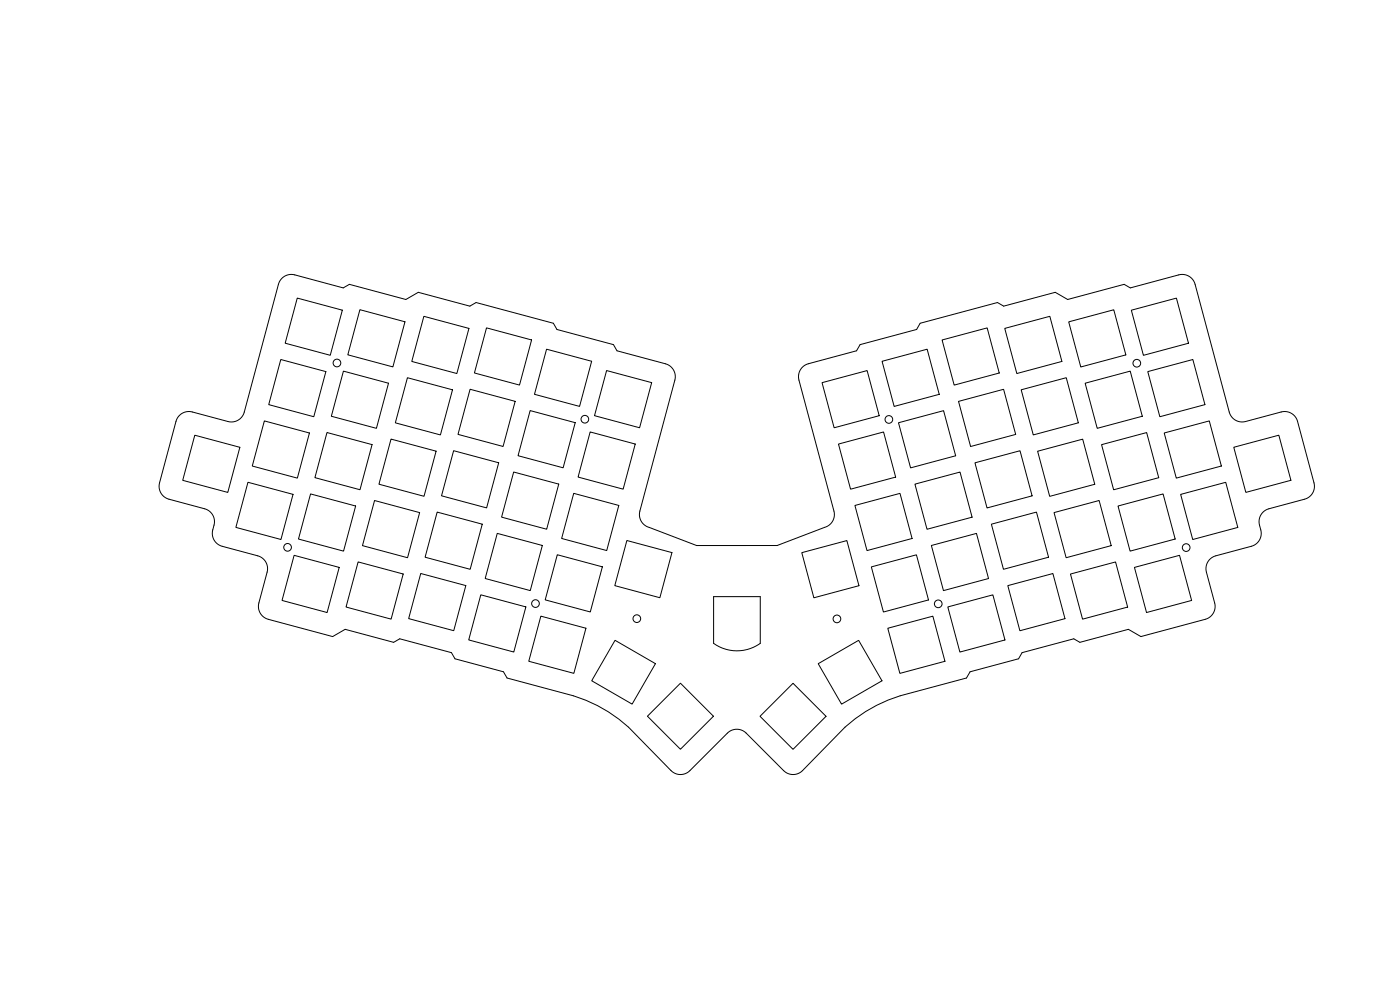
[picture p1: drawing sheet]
<svg xmlns="http://www.w3.org/2000/svg" width="420mm" height="297mm" viewBox="0 0 420 297" stroke-linecap="round" stroke-linejoin="round" font-family="sans-serif">
<g fill="none" stroke="#000" stroke-width=".3">
<path d="M84.6 83.4a4 4 0 0 1 3.8-1l14.6 3.9 1.8-1.1 17 4.6 3.7-2.2 15.4 4.2 1.9-1.1 23.2 6.2 1.1 1.8 16.9 4.6 1.1 1.8 14.5 3.9a4 4 0 0 1 2.8 4.9l-10.5 39.6a4 4 0 0 0 2.9 4.6l14.2 5.4h24.1l14.6-5.5a4 4 0 0 0 2.5-4.8l-10.5-39.3a4 4 0 0 1 2.8-4.9l14.5-3.9 1-1.8 17-4.6 1-1.8 23.2-6.2 1.9 1.1 15.5-4.2 3.7 2.2 16.9-4.6 1.9 1.1 14.5-3.9a4 4 0 0 1 4.9 2.8l10.4 38.6a4 4 0 0 0 4.8 2.5l10.7-2.8a4 4 0 0 1 4.9 2.8l4.9 18.4a4 4 0 0 1-2.8 4.9l-11.1 3a4 4 0 0 0-2.5 4.8l.4 1.4a4 4 0 0 1-2.8 4.9l-11 3a4 4 0 0 0-2.5 4.8l2.5 9.2a4 4 0 0 1-2.8 4.9l-19.3 5.2-3.8-2.2-14.5 3.9-1.9-1.1-15.5 4.2-1 1.8-14.6 3.9-1.1 1.9-19.9 5.3-3.5 1.3a43.5 43.5 0 0 0-13 8.1l-12.8 13.1a4 4 0 0 1-5.6 0l-11.5-11.5a4 4 0 0 0-5.4 .2l-11.2 11.3a4 4 0 0 1-5.7 0l-12.7-13.1-3-2.4a43.6 43.6 0 0 0-13.6-7l-19.9-5.3-1.1-1.9-14.5-3.9-1.1-1.8-15.5-4.2-1.8 1.1-14.6-3.9-3.7 2.2-19.3-5.2a4 4 0 0 1-2.8-4.9l2.5-9.6a4 4 0 0 0-2.9-4.5l-10.6-2.9a4 4 0 0 1-2.9-4.9l.5-1.8a4 4 0 0 0-2.9-4.5l-10.7-2.9a4 4 0 0 1-2.8-4.9l4.9-18.4a4 4 0 0 1 4.9-2.8l11 2.9a4 4 0 0 0 4.6-2.9l10.2-38.3zM89.2 89.3l13.5 3.7-3.6 13.5-13.5-3.6zM108 92.8l13.5 3.6-3.6 13.6-13.6-3.7zM127.2 94.8l13.5 3.6-3.6 13.5-13.6-3.6zM146 98.3l13.5 3.6-3.7 13.5-13.5-3.6zM301.4 98.4l13.5-3.6 3.7 13.5-13.6 3.6zM320.6 96.5l13.5-3.7 3.6 13.6-13.5 3.6zM339.4 93l13.5-3.7 3.6 13.6-13.5 3.6zM84.2 107.7l13.6 3.7-3.7 13.5-13.5-3.6zM103 111.2l13.5 3.7-3.6 13.5-13.5-3.7zM122.2 113.2l13.5 3.6-3.6 13.5-13.5-3.6zM141 116.7l13.5 3.6-3.6 13.5-13.5-3.6z"/>
<path d="M164 104.7l13.5 3.6-3.6 13.5-13.6-3.6zM182 111.1l13.5 3.6-3.6 13.5-13.6-3.6zM246.6 114.7l13.5-3.6 3.7 13.5-13.6 3.6zM264.6 108.3l13.5-3.6 3.7 13.5-13.6 3.6zM282.6 101.9l13.5-3.6 3.7 13.5-13.6 3.6zM306.3 116.8l13.6-3.6 3.6 13.5-13.5 3.6zM325.5 114.9l13.6-3.7 3.6 13.6-13.5 3.6zM344.3 111.4l13.5-3.7 3.7 13.6-13.6 3.6zM58.4 130.4l13.6 3.7-3.7 13.5-13.5-3.6zM79.3 126.1l13.5 3.7-3.6 13.5-13.5-3.6zM98.1 129.6l13.5 3.7-3.6 13.5-13.5-3.6zM117.3 131.6l13.5 3.6-3.6 13.5-13.5-3.6z"/>
<path d="M136.1 135.1l13.5 3.6-3.6 13.5-13.5-3.6zM159 123.1l13.6 3.6-3.7 13.5-13.5-3.6zM177 129.5l13.6 3.6-3.7 13.5-13.5-3.6zM251.5 133.1l13.6-3.6 3.6 13.5-13.5 3.6zM269.5 126.7l13.6-3.6 3.6 13.5-13.5 3.6zM287.5 120.3l13.6-3.6 3.6 13.5-13.5 3.6zM292.5 138.7l13.5-3.6 3.6 13.5-13.5 3.6zM311.3 135.2l13.5-3.6 3.6 13.5-13.5 3.7zM330.5 133.3l13.5-3.7 3.6 13.6-13.5 3.6zM349.3 129.8l13.5-3.7 3.6 13.6-13.5 3.6zM370.1 134l13.5-3.6 3.7 13.5-13.6 3.7zM74.4 144.5l13.5 3.7-3.6 13.5-13.5-3.6z"/>
<path d="M93.2 148l13.5 3.7-3.6 13.5-13.6-3.6zM112.4 150l13.5 3.6-3.6 13.6-13.6-3.7zM131.1 153.5l13.6 3.6-3.7 13.5-13.5-3.6zM149.2 159.9l13.5 3.6-3.6 13.5-13.5-3.6zM154.1 141.5l13.5 3.6-3.6 13.5-13.5-3.6zM172.1 147.9l13.5 3.6-3.6 13.5-13.5-3.6zM256.5 151.5l13.5-3.6 3.6 13.5-13.5 3.6zM274.5 145.1l13.5-3.6 3.6 13.5-13.5 3.6zM297.4 157.1l13.5-3.6 3.7 13.5-13.6 3.6zM316.2 153.6l13.5-3.6 3.7 13.5-13.6 3.6zM335.4 151.7l13.5-3.7 3.6 13.6-13.5 3.6zM354.2 148.2l13.5-3.7 3.6 13.6-13.5 3.6z"/>
<path d="M88.2 166.4l13.6 3.7-3.7 13.5-13.5-3.6zM107.4 168.4l13.6 3.6-3.7 13.6-13.5-3.7zM126.2 171.9l13.5 3.6-3.6 13.5-13.5-3.6zM144.2 178.3l13.6 3.6-3.7 13.5-13.5-3.6zM167.2 166.3l13.5 3.6-3.6 13.5-13.5-3.6zM188.1 162l13.5 3.6-3.6 13.5-13.6-3.6zM214.1 178.8h14v14a12 12 0 0 1-14 0zM240.5 165.6l13.6-3.6 3.6 13.5-13.5 3.7zM261.4 169.9l13.5-3.6 3.6 13.5-13.5 3.6zM279.4 163.5l13.5-3.6 3.7 13.5-13.6 3.6zM302.3 175.5l13.6-3.6 3.6 13.5-13.5 3.6zM321.1 172l13.6-3.6 3.6 13.5-13.5 3.7z"/>
<path d="M340.3 170.1l13.5-3.7 3.7 13.6-13.6 3.6zM162.3 184.7l13.5 3.6-3.7 13.5-13.5-3.6zM184.5 191.9l12.1 7-7 12.1-12.1-7zM245.5 198.9l12.1-7 7 12.1-12.1 7zM266.3 188.3l13.6-3.6 3.6 13.5-13.5 3.6zM284.3 181.9l13.6-3.6 3.6 13.5-13.5 3.6zM204.1 204.8l9.9 9.9-9.9 9.9-9.9-9.9zM237.9 204.8l9.9 9.9-9.9 9.9-9.9-9.9z"/>
<circle cx="101.1" cy="108.8" r="1.15"/>
<circle cx="341" cy="108.9" r="1.15"/>
<circle cx="175.5" cy="125.6" r="1.15"/>
<circle cx="266.7" cy="125.7" r="1.15"/>
<circle cx="86.3" cy="164" r="1.15"/>
<circle cx="355.8" cy="164.1" r="1.15"/>
<circle cx="160.6" cy="180.9" r="1.15"/>
<circle cx="191" cy="185.4" r="1.15"/>
<circle cx="251.1" cy="185.5" r="1.15"/>
<circle cx="281.5" cy="181" r="1.15"/>
</g>
</svg>
